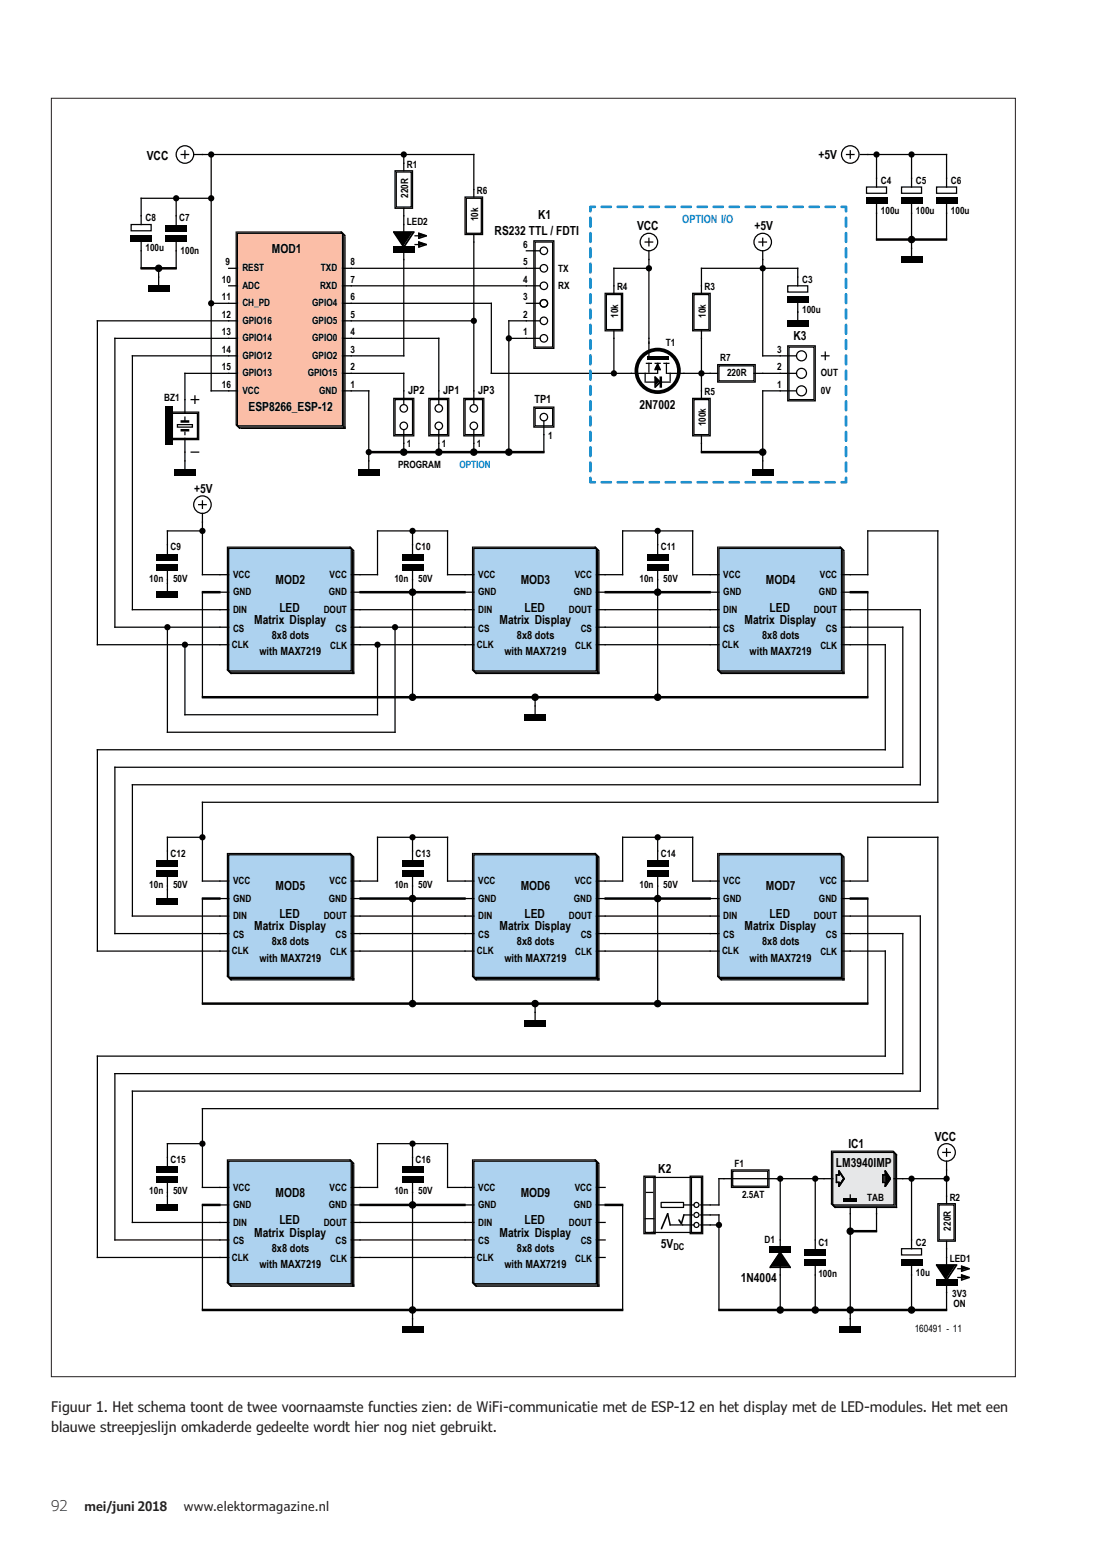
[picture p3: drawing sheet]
<svg xmlns="http://www.w3.org/2000/svg" width="210mm" height="297mm" viewBox="0 0 210 297" stroke-linecap="round" stroke-linejoin="round" font-family="sans-serif">
<defs><g id="words">
<text font-size="2.9" fill="#231f20" x="9.8" y="289.8">92</text>
<g font-size="2.8" fill="#231f20">
<text x="9.8" y="270.9">Figuur 1. Het schema toont de twee voornaamste functies zien: de WiFi-communicatie met de ESP-12 en het display met de LED-modules. Het met een</text>
<text x="9.8" y="274.8">blauwe streepjeslijn omkaderde gedeelte wordt hier nog niet gebruikt.</text>
</g>
<g font-size="2.5" fill="#231f20">
<text x="16.2" y="289.8">mei/juni 2018</text>
<text x="35.3" y="289.8">www.elektormagazine.nl</text>
</g>
<g font-size="2.4">
<text x="28.2" y="30.7">VCC</text>
<text x="157" y="30.5">+5V</text>
<text x="103.2" y="42">K1</text>
<text x="94.9" y="45.1">RS232 TTL / FDTI</text>
<text x="122.2" y="44.2">VCC</text>
<text x="144.7" y="44.2">+5V</text>
<text x="52.1" y="48.5">MOD1</text>
<text x="152.2" y="65.3">K3</text>
<text x="47.7" y="78.9">ESP8266_ESP-12</text>
<text x="122.7" y="78.5">2N7002</text>
<text x="37.3" y="94.5">+5V</text>
<text x="52.9" y="112">MOD2</text>
<text x="99.9" y="112">MOD3</text>
<text x="146.9" y="112">MOD4</text>
<text x="48.8" y="119.7">Matrix Display</text>
<text x="53.6" y="117.3">LED</text>
<text x="95.8" y="119.7">Matrix Display</text>
<text x="100.6" y="117.3">LED</text>
<text x="142.8" y="119.7">Matrix Display</text>
<text x="147.6" y="117.3">LED</text>
<text x="52.9" y="170.8">MOD5</text>
<text x="99.9" y="170.8">MOD6</text>
<text x="146.9" y="170.8">MOD7</text>
<text x="48.8" y="178.5">Matrix Display</text>
<text x="53.6" y="176.1">LED</text>
<text x="95.8" y="178.5">Matrix Display</text>
<text x="100.6" y="176.1">LED</text>
<text x="142.8" y="178.5">Matrix Display</text>
<text x="147.6" y="176.1">LED</text>
<text x="162.7" y="220.2">IC1</text>
<text x="179.3" y="218.8">VCC</text>
<text x="126.3" y="225">K2</text>
<text x="160.3" y="223.8">LM3940IMP</text>
<text x="52.9" y="229.6">MOD8</text>
<text x="99.9" y="229.6">MOD9</text>
<text x="48.8" y="237.3">Matrix Display</text>
<text x="53.6" y="234.9">LED</text>
<text x="95.8" y="237.3">Matrix Display</text>
<text x="100.6" y="234.9">LED</text>
<text x="126.7" y="239.4">5V</text>
<text x="142.1" y="245.9">1N4004</text>
</g>
<text font-size="2.2" fill="#008fd5" x="130.9" y="42.9">OPTION I/O</text>
<g font-size="2.2">
<text x="78.3" y="75.6">JP2</text>
<text x="85" y="75.6">JP1</text>
<text x="91.7" y="75.6">JP3</text>
<text x="102.5" y="77.3">TP1</text>
<text x="49.7" y="125.7">with MAX7219</text>
<text x="52.1" y="122.6">8x8 dots</text>
<text x="96.8" y="125.7">with MAX7219</text>
<text x="99.2" y="122.6">8x8 dots</text>
<text x="143.8" y="125.7">with MAX7219</text>
<text x="146.2" y="122.6">8x8 dots</text>
<text x="49.7" y="184.5">with MAX7219</text>
<text x="52.1" y="181.4">8x8 dots</text>
<text x="96.8" y="184.5">with MAX7219</text>
<text x="99.2" y="181.4">8x8 dots</text>
<text x="143.8" y="184.5">with MAX7219</text>
<text x="146.2" y="181.4">8x8 dots</text>
<text x="49.7" y="243.3">with MAX7219</text>
<text x="52.1" y="240.1">8x8 dots</text>
<text x="96.8" y="243.3">with MAX7219</text>
<text x="99.2" y="240.1">8x8 dots</text>
</g>
<g font-size="1.9">
<text x="78.1" y="32.2">R1</text>
<text x="169" y="35.3">C4</text>
<text x="175.7" y="35.3">C5</text>
<text x="182.4" y="35.3">C6</text>
<text x="78.3" y="37.9" transform="rotate(-90 78.3 37.9)">220R</text>
<text x="91.5" y="37.2">R6</text>
<text x="169" y="41">100u</text>
<text x="175.7" y="41">100u</text>
<text x="182.4" y="41">100u</text>
<text x="27.9" y="42.5">C8</text>
<text x="34.4" y="42.5">C7</text>
<text x="78.1" y="43.2">LED2</text>
<text x="91.7" y="42.5" transform="rotate(-90 91.7 42.5)">10k</text>
<text x="100.4" y="47.5">6</text>
<text x="27.9" y="48.2">100u</text>
<text x="34.6" y="48.7">100n</text>
<text x="43.3" y="50.9">9</text>
<text x="46.5" y="52.1">REST</text>
<text x="61.6" y="52.1">TXD</text>
<text x="67.3" y="50.9">8</text>
<text x="100.4" y="50.9">5</text>
<text x="107.1" y="52.2">TX</text>
<text x="42.5" y="54.2">10</text>
<text x="42.5" y="57.6">11</text>
<text x="46.5" y="58.8">CH_PD</text>
<text x="46.5" y="55.4">ADC</text>
<text x="59.9" y="58.8">GPIO4</text>
<text x="61.4" y="55.4">RXD</text>
<text x="67.3" y="54.2">7</text>
<text x="67.3" y="57.6">6</text>
<text x="100.4" y="57.6">3</text>
<text x="100.4" y="54.2">4</text>
<text x="107.1" y="55.5">RX</text>
<text x="118.4" y="55.7">R4</text>
<text x="135.1" y="55.7">R3</text>
<text x="153.9" y="54.2">C3</text>
<text x="153.9" y="60">100u</text>
<text x="42.5" y="60.9">12</text>
<text x="42.5" y="64.3">13</text>
<text x="46.5" y="62.1">GPIO16</text>
<text x="46.5" y="65.5">GPIO14</text>
<text x="59.9" y="65.5">GPIO0</text>
<text x="59.9" y="62.1">GPIO5</text>
<text x="67.3" y="64.3">4</text>
<text x="67.3" y="60.9">5</text>
<text x="100.4" y="64.3">1</text>
<text x="100.4" y="60.9">2</text>
<text x="118.6" y="60.9" transform="rotate(-90 118.6 60.9)">10k</text>
<text x="135.4" y="60.9" transform="rotate(-90 135.4 60.9)">10k</text>
<text x="42.5" y="67.7">14</text>
<text x="42.5" y="71">15</text>
<text x="46.5" y="68.9">GPIO12</text>
<text x="59.9" y="68.9">GPIO2</text>
<text x="67.3" y="71">2</text>
<text x="67.3" y="67.7">3</text>
<text x="127.7" y="66.5">T1</text>
<text x="138.1" y="69.3">R7</text>
<text x="149.1" y="71">2</text>
<text x="149.1" y="67.7">3</text>
<text x="31.5" y="77">BZ1</text>
<text x="42.5" y="74.4">16</text>
<text x="46.5" y="72.2">GPIO13</text>
<text x="46.5" y="75.6">VCC</text>
<text x="59" y="72.2">GPIO15</text>
<text x="61.2" y="75.6">GND</text>
<text x="67.3" y="74.4">1</text>
<text x="135.1" y="75.8">R5</text>
<text x="139.5" y="72.2">220R</text>
<text x="149.1" y="74.4">1</text>
<text x="157.5" y="75.6">0V</text>
<text x="157.5" y="72.2">OUT</text>
<text x="135.4" y="81.8" transform="rotate(-90 135.4 81.8)">100k</text>
<text x="76.4" y="89.7">PROGRAM</text>
<text x="78.1" y="85.7">1</text>
<text x="84.8" y="85.7">1</text>
<text x="91.5" y="85.7">1</text>
<text x="105.2" y="84.2">1</text>
<text x="32.7" y="105.6">C9</text>
<text x="79.7" y="105.6">C10</text>
<text x="126.7" y="105.6">C11</text>
<text x="28.6" y="111.6">10n</text>
<text x="33.2" y="111.6">50V</text>
<text x="44.7" y="110.8">VCC</text>
<text x="63.2" y="110.8">VCC</text>
<text x="75.7" y="111.6">10n</text>
<text x="80.2" y="111.6">50V</text>
<text x="91.7" y="110.8">VCC</text>
<text x="110.2" y="110.8">VCC</text>
<text x="122.7" y="111.6">10n</text>
<text x="127.2" y="111.6">50V</text>
<text x="138.7" y="110.8">VCC</text>
<text x="157.3" y="110.8">VCC</text>
<text x="44.7" y="117.6">DIN</text>
<text x="44.7" y="114.2">GND</text>
<text x="62.1" y="117.6">DOUT</text>
<text x="63.1" y="114.2">GND</text>
<text x="91.7" y="117.6">DIN</text>
<text x="91.7" y="114.2">GND</text>
<text x="109.1" y="117.6">DOUT</text>
<text x="110.1" y="114.2">GND</text>
<text x="138.7" y="117.6">DIN</text>
<text x="138.7" y="114.2">GND</text>
<text x="156.1" y="117.6">DOUT</text>
<text x="157.1" y="114.2">GND</text>
<text x="44.5" y="124.3">CLK</text>
<text x="44.7" y="121.2">CS</text>
<text x="63.3" y="124.5">CLK</text>
<text x="64.4" y="121.2">CS</text>
<text x="91.5" y="124.3">CLK</text>
<text x="91.7" y="121.2">CS</text>
<text x="110.3" y="124.5">CLK</text>
<text x="111.4" y="121.2">CS</text>
<text x="138.5" y="124.3">CLK</text>
<text x="138.7" y="121.2">CS</text>
<text x="157.3" y="124.5">CLK</text>
<text x="158.4" y="121.2">CS</text>
<text x="32.7" y="164.3">C12</text>
<text x="79.7" y="164.3">C13</text>
<text x="126.7" y="164.3">C14</text>
<text x="28.6" y="170.3">10n</text>
<text x="33.2" y="170.3">50V</text>
<text x="44.7" y="173">GND</text>
<text x="44.7" y="169.6">VCC</text>
<text x="63.1" y="173">GND</text>
<text x="63.2" y="169.6">VCC</text>
<text x="75.7" y="170.3">10n</text>
<text x="80.2" y="170.3">50V</text>
<text x="91.7" y="173">GND</text>
<text x="91.7" y="169.6">VCC</text>
<text x="110.1" y="173">GND</text>
<text x="110.2" y="169.6">VCC</text>
<text x="122.7" y="170.3">10n</text>
<text x="127.2" y="170.3">50V</text>
<text x="138.7" y="173">GND</text>
<text x="138.7" y="169.6">VCC</text>
<text x="157.1" y="173">GND</text>
<text x="157.3" y="169.6">VCC</text>
<text x="44.7" y="179.9">CS</text>
<text x="44.7" y="176.3">DIN</text>
<text x="62.1" y="176.3">DOUT</text>
<text x="64.4" y="179.9">CS</text>
<text x="91.7" y="176.3">DIN</text>
<text x="91.7" y="179.9">CS</text>
<text x="109.1" y="176.3">DOUT</text>
<text x="111.4" y="179.9">CS</text>
<text x="138.7" y="176.3">DIN</text>
<text x="138.7" y="179.9">CS</text>
<text x="156.1" y="176.3">DOUT</text>
<text x="158.4" y="179.9">CS</text>
<text x="44.5" y="183">CLK</text>
<text x="63.3" y="183.3">CLK</text>
<text x="91.5" y="183">CLK</text>
<text x="110.3" y="183.3">CLK</text>
<text x="138.5" y="183">CLK</text>
<text x="157.3" y="183.3">CLK</text>
<text x="32.7" y="223.1">C15</text>
<text x="79.7" y="223.1">C16</text>
<text x="140.9" y="223.8">F1</text>
<text x="28.6" y="229.1">10n</text>
<text x="33.2" y="229.1">50V</text>
<text x="44.7" y="231.7">GND</text>
<text x="44.7" y="228.4">VCC</text>
<text x="63.1" y="231.7">GND</text>
<text x="63.2" y="228.4">VCC</text>
<text x="75.7" y="229.1">10n</text>
<text x="80.2" y="229.1">50V</text>
<text x="91.7" y="231.7">GND</text>
<text x="91.7" y="228.4">VCC</text>
<text x="110.1" y="231.7">GND</text>
<text x="110.2" y="228.4">VCC</text>
<text x="142.3" y="229.8">2.5AT</text>
<text x="166.3" y="230.4">TAB</text>
<text x="182.2" y="230.3">R2</text>
<text x="44.7" y="238.7">CS</text>
<text x="44.7" y="235.1">DIN</text>
<text x="62.1" y="235.1">DOUT</text>
<text x="64.4" y="238.7">CS</text>
<text x="91.7" y="235.1">DIN</text>
<text x="91.7" y="238.7">CS</text>
<text x="109.1" y="235.1">DOUT</text>
<text x="111.4" y="238.7">CS</text>
<text x="146.7" y="238.5">D1</text>
<text x="157" y="238.9">C1</text>
<text x="175.7" y="238.9">C2</text>
<text x="182.4" y="236.1" transform="rotate(-90 182.4 236.1)">220R</text>
<text x="44.5" y="241.8">CLK</text>
<text x="63.3" y="242.1">CLK</text>
<text x="91.5" y="241.8">CLK</text>
<text x="110.3" y="242.1">CLK</text>
<text x="157" y="244.9">100n</text>
<text x="175.7" y="244.7">10u</text>
<text x="182.2" y="242.1">LED1</text>
<text x="182.6" y="248.8">3V3</text>
<text x="182.9" y="250.7">ON</text>
<text x="175.4" y="255.5">160491 - 11</text>
</g>
<text font-size="1.9" fill="#008fd5" x="88.1" y="89.7">OPTION</text>
<text font-size="1.8" x="129.2" y="239.7">DC</text>
</g></defs>
<g fill="#add2ef">
<path d="M43.9 105.2h23.5v23.5h-23.5z"/>
<path d="M90.9 105.2h23.5v23.5h-23.5z"/>
<path d="M137.9 105.2h23.5v23.5h-23.5z"/>
<path d="M43.9 164h23.5v23.5h-23.5z"/>
<path d="M90.9 164h23.5v23.5h-23.5z"/>
<path d="M137.9 164h23.5v23.5h-23.5z"/>
<path d="M43.9 222.8h23.5v23.5h-23.5z"/>
<path d="M90.9 222.8h23.5v23.5h-23.5z"/>
</g>
<path d="M45.5 44.8h20.2v36.9h-20.2z" fill="#fbbea7"/>
<path d="M159.7 221.1h11.8v10h-11.8z" fill="#e6e7e8"/>
<g fill="none" stroke="#000" stroke-width=".24">
<path d="M34.6 29.6h1.7M35.5 28.8v1.7M37 29.6h1.9M25.2 43.1h3.8v1.2h-3.8zM27.1 41.3v1.9M27.1 46.1v2.1M30.4 53v1.9M33.8 41.3v2.4M33.8 46.1v2.1M43.7 51.5h2M43.7 54.8h2M43.7 58.2h2"/>
<path d="M45.3 44.4v36.9M45.4 44.5h20.2M45.5 44.8h20.2v36.9h-20.2zM65.6 51.5h1.9M65.6 54.8h1.9M65.6 58.2h1.9M65.9 45.1v37.2M66.2 45.4v36.9M100.8 51.5h2.9M100.8 54.8h2.9M100.8 58.2h2.9M100.8 48.1h2.9"/>
<path d="M102.4 46.2h3.8v20.6h-3.8zM102.6 46.4h3.4v20.2h-3.4zM32.8 79.1h5.3v5.2h-5.3zM33.1 79.3h4.8v4.8h-4.8zM35.5 76.5v2.9M35.5 79.9v1M36.5 76.7h1.7M37.4 75.8v1.7M43.7 61.5h2M43.7 64.9h2M43.7 68.3h2M43.7 71.6h2"/>
<path d="M43.7 75h2M65.6 61.5h1.9M65.6 64.9h1.9M65.6 68.3h1.9M65.6 71.6h1.9M65.6 75h1.9M75.5 76.4h3.9v7.2h-3.9zM75.8 76.7h3.3v6.7h-3.3zM77.5 74.9v2.6M82.2 76.4h3.9v7.2h-3.9zM82.5 76.7h3.3v6.7h-3.3zM84.2 74.9v2.6"/>
<path d="M100.8 61.5h2.9M100.8 64.9h2.9M34 81.5h2.9v.4h-2.9zM34.8 80.7h1.4v.3h-1.4zM34.8 82.4h1.4v.3h-1.4zM35.5 82.8v.7M35.5 84v2.9M35.5 88.3v1.9M36.5 86.7h1.7M38 96.8h1.7M38.8 96v1.6M38.8 98.4v1.9"/>
<path d="M45.9 81.9h20.4M46.1 82.2h20.2M70.7 88.3v1.9M77.5 82.3v2.9M84.2 82.3v2.9M32.1 104.4v2.4M32.1 109.2v2.1M32.1 111.8v1.9M42.1 117h1.9M42.1 113.6h1.9M42.1 110.2h1.9M43.6 104.8v23.8"/>
<path d="M43.7 105h23.6M43.9 105.2h23.5v23.5h-23.5zM67.3 117h1.9M67.3 113.6h1.9M67.3 110.2h1.9M67.6 105.6v23.7M67.9 105.8v23.5M79.1 104.4v2.4M79.1 109.2v2.1M89.1 117h1.9M89.1 113.6h1.9M89.1 110.2h1.9"/>
<path d="M90.6 104.8v23.8M90.8 105h23.5M90.9 105.2h23.5v23.5h-23.5zM114.3 117h1.9M114.3 113.6h1.9M114.3 110.2h1.9M114.6 105.6v23.7M114.9 105.8v23.5M126.1 104.4v2.4M126.1 109.2v2.1M136.1 117h1.9M136.1 113.6h1.9"/>
<path d="M136.1 110.2h1.9M137.7 104.8v23.8M137.8 105h23.5M137.9 105.2h23.5v23.5h-23.5zM161.3 117h1.9M161.3 113.6h1.9M161.3 110.2h1.9M161.7 105.6v23.7M161.9 105.8v23.5M42.1 120.3h1.9M42.1 123.7h1.9M44 129h24"/>
<path d="M44.2 129.2h23.8M67.3 120.3h1.9M67.3 123.7h1.9M89.1 120.3h1.9M89.1 123.7h1.9M91 129h24M91.2 129.2h23.8M102.6 135.3v1.9M114.3 120.3h1.9M114.3 123.7h1.9M136.1 120.3h1.9M136.1 123.7h1.9"/>
<path d="M138 129h24M138.3 129.2h23.7M161.3 120.3h1.9M161.3 123.7h1.9M32.1 163.1v2.4M32.1 167.9v2.2M32.1 170.6v1.9M42.1 175.7h1.9M42.1 172.4h1.9M42.1 169h1.9M42.1 179.1h1.9M43.6 163.6v23.8"/>
<path d="M43.7 163.7h23.6M43.9 164h23.5v23.5h-23.5zM67.3 175.7h1.9M67.3 172.4h1.9M67.3 169h1.9M67.3 179.1h1.9M67.6 164.3v23.8M67.9 164.6v23.5M79.1 163.1v2.4M79.1 167.9v2.2M89.1 175.7h1.9M89.1 172.4h1.9"/>
<path d="M89.1 169h1.9M89.1 179.1h1.9M90.6 163.6v23.8M90.8 163.7h23.5M90.9 164h23.5v23.5h-23.5zM114.3 175.7h1.9M114.3 172.4h1.9M114.3 169h1.9M114.3 179.1h1.9M114.6 164.3v23.8M114.9 164.6v23.5M126.1 163.1v2.4"/>
<path d="M126.1 167.9v2.2M136.1 175.7h1.9M136.1 172.4h1.9M136.1 169h1.9M136.1 179.1h1.9M137.7 163.6v23.8M137.8 163.7h23.5M137.9 164h23.5v23.5h-23.5zM161.3 175.7h1.9M161.3 172.4h1.9M161.3 169h1.9M161.3 179.1h1.9"/>
<path d="M161.7 164.3v23.8M161.9 164.6v23.5M42.1 182.4h1.9M44 187.7h24M44.2 188h23.8M67.3 182.4h1.9M89.1 182.4h1.9M91 187.7h24M91.2 188h23.8M102.6 194.1v1.9M114.3 182.4h1.9M136.1 182.4h1.9"/>
<path d="M138 187.7h24M138.3 188h23.7M161.3 182.4h1.9M32.1 221.9v2.4M32.1 226.7v2.2M32.1 229.3v2M42.1 234.5h1.9M42.1 231.1h1.9M42.1 227.8h1.9M42.1 237.9h1.9M43.6 222.4v23.7M43.7 222.5h23.6"/>
<path d="M43.9 222.8h23.5v23.5h-23.5zM67.3 234.5h1.9M67.3 231.1h1.9M67.3 227.8h1.9M67.3 237.9h1.9M67.6 223.1v23.8M67.9 223.4v23.5M79.1 221.9v2.4M79.1 226.7v2.2M89.1 234.5h1.9M89.1 231.1h1.9M89.1 227.8h1.9"/>
<path d="M89.1 237.9h1.9M90.6 222.4v23.7M90.8 222.5h23.5M90.9 222.8h23.5v23.5h-23.5zM114.3 234.5h1.9M114.3 231.1h1.9M114.3 227.8h1.9M114.3 237.9h1.9M114.6 223.1v23.8M114.9 223.4v23.5M123.6 233.8h1.9M123.7 225.9h1.7v10.5h-1.7z"/>
<path d="M123.9 228.7h1.4M132.6 225.9h1.9v10.5h-1.9zM42.1 241.2h1.9M44 246.5h24M44.2 246.7h23.8M67.3 241.2h1.9M79.1 252.9v1.9M89.1 241.2h1.9M91 246.5h24M91.2 246.7h23.8M114.3 241.2h1.9"/>
<circle cx="35.5" cy="29.6" r="1.68"/>
<circle cx="104.3" cy="48.1" r=".72"/>
<circle cx="104.3" cy="58.2" r=".72"/>
<circle cx="104.3" cy="54.8" r=".72"/>
<circle cx="104.3" cy="51.5" r=".72"/>
<circle cx="77.5" cy="78.3" r=".72"/>
<circle cx="84.2" cy="78.3" r=".72"/>
<circle cx="104.3" cy="64.9" r=".72"/>
<circle cx="104.3" cy="61.5" r=".72"/>
<circle cx="38.8" cy="96.8" r="1.68"/>
<circle cx="77.5" cy="81.7" r=".72"/>
<circle cx="84.2" cy="81.7" r=".72"/>
</g>
<g fill="#000">
<path d="M25 45.1h4.1v1.2h-4.1zM28.4 54.7h4.1v1.2h-4.1zM31.8 43.2h4v1.2h-4zM31.8 45.1h4v1.2h-4zM65.3 44.4h.3l.7 .7v.3h-.2l-.8-.8zM31.8 78h1.4v7.4h-1.4zM33.4 90h4.1v1.2h-4.1zM45.2 81.3h.2l.7 .8v.2h-.2l-.7-.7zM68.7 90h4.1v1.2h-4.1zM30.1 106.3h4.1v1.2h-4.1zM30.1 108.2h4.1v1.2h-4.1zM30.1 113.5h4.1v1.2h-4.1z"/>
<path d="M67 104.8h.3l.7 .8v.2h-.3l-.7-.7zM77.1 106.3h4.1v1.2h-4.1zM77.1 108.2h4.1v1.2h-4.1zM114 104.8h.3l.7 .8v.2h-.2l-.8-.7zM124.1 106.3h4.1v1.2h-4.1zM124.1 108.2h4.1v1.2h-4.1zM161.1 104.8h.2l.7 .8v.2h-.2l-.7-.7zM43.5 128.4h.2l.8 .7v.2h-.3l-.7-.7zM90.5 128.4h.3l.7 .7v.2h-.3l-.7-.7zM100.6 137h4.1v1.2h-4.1zM137.5 128.4h.3l.7 .7v.2h-.2l-.8-.7zM30.1 165.1h4.1v1.2h-4.1z"/>
<path d="M30.1 167h4.1v1.2h-4.1zM30.1 172.3h4.1v1.2h-4.1zM67 163.6h.3l.7 .7v.3h-.3l-.7-.7zM77.1 165.1h4.1v1.2h-4.1zM77.1 167h4.1v1.2h-4.1zM114 163.6h.3l.7 .7v.3h-.2l-.8-.7zM124.1 165.1h4.1v1.2h-4.1zM124.1 167h4.1v1.2h-4.1zM161.1 163.6h.2l.7 .7v.3h-.2l-.7-.7zM43.5 187.1h.2l.8 .7v.3h-.3l-.7-.7zM90.5 187.1h.3l.7 .7v.3h-.3l-.7-.7zM100.6 195.8h4.1v1.2h-4.1z"/>
<path d="M137.5 187.1h.3l.7 .7v.3h-.2l-.8-.7zM30.1 223.8h4.1v1.2h-4.1zM30.1 225.7h4.1v1.2h-4.1zM30.1 231h4.1v1.2h-4.1zM67 222.4h.3l.7 .7v.3h-.3l-.7-.8zM77.1 223.8h4.1v1.2h-4.1zM77.1 225.7h4.1v1.2h-4.1zM114 222.4h.3l.7 .7v.3h-.2l-.8-.8zM43.5 245.9h.2l.8 .7v.3h-.3l-.7-.8zM77.1 254.5h4.1v1.2h-4.1zM90.5 245.9h.3l.7 .7v.3h-.3l-.7-.8z"/>
</g>
<circle cx="133.6" cy="235" r=".48" fill="#fff"/>
<g fill="none" stroke="#000" stroke-width=".24">
<path d="M125.1 225.9h7.6"/>
<circle cx="133.6" cy="235" r=".48"/>
</g>
<circle cx="133.6" cy="231.1" r=".48" fill="#fff"/>
<g fill="none" stroke="#000" stroke-width=".24">
<path d="M123.5 225.6h2.2v11.1h-2.2zM124.8 236.4h7.7M126.8 230.7h4.3v.9h-4.3zM128.4 235h4.8M131 231.1h2.2M132.4 225.6h2.4v11.1h-2.4zM134.2 231.1h2.1M134.2 235h2.1"/>
<circle cx="133.6" cy="231.1" r=".48"/>
</g>
<path d="M127.9 232.7h.3l.5 2.4h-.3zM127.9 232.7h.3v.2l-1.2 2.9h-.3z" fill="#000"/>
<circle cx="133.6" cy="233.1" r=".48" fill="#fff"/>
<g fill="none" stroke="#000" stroke-width=".24">
<path d="M27 38h13.6M27.1 37.9v3.6M33.8 37.9v3.6M38.7 29.6h52.3M40.5 29.5v45.6M75.8 32.8h3.3v7.2h-3.3zM76 33h2.9v6.7h-2.9zM77.5 29.5v3.4M77.5 39.8v5.1M89.2 37.8h3.4v7.2h-3.4zM89.4 38h2.9v6.8h-2.9zM90.9 29.5v8.4"/>
<path d="M162.3 29.6h1.6M163.1 28.8v1.7M164.9 29.6h16.8M166.2 35.9h3.8v1.2h-3.8zM168.1 29.5v6.5M168.1 38.9v7.2M172.9 35.9h3.9v1.2h-3.9zM174.8 29.5v6.5M174.8 38.9v10.5M179.6 35.9h3.9v1.2h-3.9zM181.6 29.5v6.5M181.6 38.9v7.2"/>
<path d="M27.1 48v3.6M30.4 51.3v2M33.8 48v3.6M40.4 58.2h3.6M67.3 51.5h33.8M67.3 54.8h33.8M67.3 58.2h27.1M75.4 44.5h4.1M77.5 48v20.4M79.5 45.2h1.7M79.5 46.9h1.9M80.3 44.6v1.2"/>
<path d="M80.3 46.3v1.2M90.9 44.9v32.6M94.2 58.1v13.6M116.1 56.3h3.3v7.2h-3.3zM116.3 56.5h2.9v6.7h-2.9zM117.6 51.5h7M117.8 51.3v5.1M123.6 46.4h1.7M124.5 45.6v1.7M124.5 48v20.6M132.9 56.3h3.3v7.2h-3.3zM133.1 56.5h2.9v6.7h-2.9z"/>
<path d="M134.4 51.5h18.7M134.5 51.3v5.1M145.5 46.4h1.6M146.3 45.6v1.7M146.3 48v20.4M151.1 54.8h3.8v1.2h-3.8zM153 51.3v3.6M153 57.8v3.9M18.6 61.5h25.4M18.7 61.4v62.4M21.9 64.9h22.1M22 64.8v55.6"/>
<path d="M25.3 68.3h18.7M25.4 68.1v49M35.4 71.6h8.6M35.5 71.5v5.3M40.4 75h3.6M67.3 71.6h10.3M67.3 75h3.6M67.3 68.3h10.3M67.3 64.9h17M67.3 61.5h23.7M70.7 74.9v13.6M77.5 71.5v3.6"/>
<path d="M84.2 64.8v10.3M89 76.4h3.8v7.2h-3.8zM89.2 76.7h3.4v6.7h-3.4zM94.1 71.6h31.9M97.5 64.9h3.6M97.5 61.5h3.6M97.6 61.4v25.5M102.4 78.1h3.8v3.8h-3.8zM102.6 78.3h3.4v3.4h-3.4zM117.8 63.3v8.4M123.7 71.5v1.9M123.9 69.7h1.2"/>
<path d="M123.9 73.3h1.9M124.5 69.6v1.9M125.5 69.7h1.2M125.5 70.9h1.2M125.7 72.2v2.2M126.1 69.6v2.1M126.5 73.3h2.2M126.6 72.3h.3v2h-.3zM127.2 69.7h1.2M127.8 69.6v2.1M127.9 71.6h9.9M128.5 71.5v1.7"/>
<path d="M132.9 76.4h3.3v7.2h-3.3zM133.1 76.7h2.9v6.7h-2.9zM134.5 63.3v13.2M137.7 69.9h7.2v3.4h-7.2zM137.9 70.2h6.7v2.9h-6.7zM144.5 71.6h8.4M146.2 75h6.7M146.2 68.3h6.7M146.3 74.9v15.3M151.1 66.3h5.3v10.6h-5.3zM151.3 66.6h4.8v10.1h-4.8zM157.5 68.3h1.6"/>
<path d="M158.3 67.4v1.7M35.5 86.6v1.9M77.5 84.9v2M84.2 84.9v2M90.9 82.3v4.6M104.3 80.6v6.3M134.5 83.5v3.4M25.3 117h17M32 101.8h6.9M32.1 101.7v2.9M32.1 111.1v.9M38.7 110.2h3.6"/>
<path d="M38.8 100v10.4M38.8 113.5v20.4M68.9 110.2h3.6M68.9 117h20.4M72.3 101.8h13.7M72.4 101.7v8.7M79.1 101.7v2.9M79.1 111.1v22.8M85.7 110.2h3.6M85.8 101.7v8.7M116 110.2h3.6M116 117h20.3"/>
<path d="M119.3 101.8h13.7M119.4 101.7v8.7M126.1 101.7v2.9M126.1 111.1v22.8M132.7 110.2h3.6M132.9 101.7v8.7M163 110.2h3.6M163 117h13.6M166.3 101.8h13.7M166.4 101.7v8.7M166.4 113.5v20.4M176.5 116.8v33.9"/>
<path d="M179.9 101.7v52.3M18.6 123.7h23.7M21.9 120.3h20.4M32.1 120.2v20.4M35.4 137.1h37.1M35.5 123.6v13.6M68.9 120.3h20.4M68.9 123.7h20.4M72.4 123.6v13.6M75.8 120.2v20.4M102.6 133.6v2M116 120.3h20.3"/>
<path d="M116 123.7h20.3M163 120.3h10.3M163 123.7h6.9M169.8 123.6v20.3M173.2 120.2v27.1M18.6 143.8h151.3M18.7 143.7v38.9M21.9 147.2h151.4M22 147.1v32.1M25.3 150.5h151.3M25.4 150.4v25.5M32 140.5h43.9"/>
<path d="M38.7 153.9h141.3M38.8 153.8v15.3M21.9 179.1h20.4M25.3 175.7h17M32 160.6h6.9M32.1 160.5v2.9M32.1 169.9v.9M38.7 169h3.6M38.8 172.3v20.3M68.9 169h3.6M68.9 175.7h20.4M68.9 179.1h20.4"/>
<path d="M72.3 160.6h13.7M72.4 160.5v8.6M79.1 160.5v2.9M79.1 169.9v22.7M85.7 169h3.6M85.8 160.5v8.6M116 169h3.6M116 175.7h20.3M116 179.1h20.3M119.3 160.6h13.7M119.4 160.5v8.6M126.1 160.5v2.9"/>
<path d="M126.1 169.9v22.7M132.7 169h3.6M132.9 160.5v8.6M163 169h3.6M163 175.7h13.6M163 179.1h10.3M166.3 160.6h13.7M166.4 160.5v8.6M166.4 172.3v20.3M173.2 179v27.1M176.5 175.6v33.8M179.9 160.5v52.3"/>
<path d="M18.6 182.4h23.7M68.9 182.4h20.4M102.6 192.4v1.9M116 182.4h20.3M163 182.4h6.9M169.8 182.3v20.4M18.6 202.6h151.3M18.7 202.5v38.8M21.9 206h151.4M22 205.8v32.2M25.3 209.3h151.3M25.4 209.2v25.4"/>
<path d="M32 219.4h6.9M32.1 219.3v2.9M38.7 212.7h141.3M38.8 212.6v15.3M72.3 219.4h13.7M72.4 219.3v8.6M79.1 219.3v2.9M85.8 219.3v8.6M21.9 237.9h20.4M25.3 234.5h17M32.1 228.6v1M38.7 227.8h3.6"/>
<path d="M38.8 231v20.4M68.9 227.8h3.6M68.9 234.5h20.4M68.9 237.9h20.4M79.1 228.6v24.5M85.7 227.8h3.6M119.4 231v20.4M131.1 233.1h1.9M136.1 231.1h1.9M136.1 235h1.9M137.8 226.1h22.1M137.9 226v5.3"/>
<path d="M137.9 232.9v18.5M138 233.1h-3.8M140.3 224.4h7.2v3.4h-7.2zM140.5 224.7h6.8v2.8h-6.8zM149.7 226v13.4M156.4 226v14.1M159.5 220.7v10.3M159.6 220.8h11.5M159.7 221.1h11.8v10h-11.8zM159.9 231.4h11.9M160.1 231.6h12M160.3 226.8h.8"/>
<path d="M160.3 225.4h.8M160.5 225.3v1.6M160.9 224.5v1M160.9 226.7v1M161.9 226v.2M163.1 229.1v1.2M163.1 231.5v23.3M168.1 231.5v4.8M169.2 226.8h.7M169.2 225.4h.7M169.3 225.3v1.6M169.6 225.5v1.2"/>
<path d="M169.8 224.5v3.2M170 225v2.2M170.3 225.7v.8M170.8 226v.2M171.4 226.1h10.3M171.7 221.2v10.1M172 221.4v10.3M172.9 239.5h3.9v1.2h-3.9zM174.8 226v13.7M179.9 230.9h3.3v7.2h-3.3zM180.1 231.1h2.9v6.8h-2.9zM180.7 221.1h1.7"/>
<path d="M181.6 220.2v1.7M181.6 222.6v8.4M181.6 238v5M18.6 241.2h23.7M68.9 241.2h20.4M147.6 243.1h4.1M149.7 242.8v8.6M156.4 242.5v8.9M174.8 242.5v8.9M179.5 242.7h4.1M181.6 246.1v5.3M183.6 243.4h1.7"/>
<path d="M183.6 245.1h1.9M184.4 242.8v1.2M184.4 244.5v1.2"/>
<circle cx="163.1" cy="29.6" r="1.68"/>
<circle cx="124.5" cy="46.4" r="1.68"/>
<circle cx="146.3" cy="46.4" r="1.68"/>
<circle cx="90.9" cy="78.3" r=".72"/>
<circle cx="153.7" cy="75" r=".96"/>
<circle cx="153.7" cy="68.3" r=".96"/>
<circle cx="153.7" cy="71.6" r=".96"/>
<circle cx="90.9" cy="81.7" r=".72"/>
<circle cx="104.3" cy="80" r=".72"/>
<circle cx="133.6" cy="233.1" r=".48"/>
<circle cx="181.6" cy="221.1" r="1.68"/>
</g>
<g fill="#000">
<path d="M166.1 37.9h4.1v1.2h-4.1zM172.8 37.9h4.1v1.2h-4.1zM179.5 37.9h4.1v1.2h-4.1zM75.4 44.4h.3l1.9 2.9v.2h-.3l-1.9-2.9zM75.4 47.3h4.1v1.2h-4.1zM79.2 44.4h.3v.2l-1.9 2.9h-.3v-.2zM80.2 44.6l1.7 .5v.3l-1.7-.5zM80.2 46.3l1.7 .5v.2l-1.7-.4zM80.2 45.6l1.7-.5v.3l-1.5 .4h-.2zM80.2 47.3l1.7-.5v.2l-1.5 .5h-.2zM151 56.9h4.1v1.2h-4.1zM172.8 49.2h4.1v1.2h-4.1z"/>
<path d="M124.1 68.4h4.1v.7h-4.1zM125.5 72.2h.3l.9 1v.2h-.2l-1-.9zM126 69.8h.3l.4 1.2h-.2zM126 69.8h.3v.3l-.5 .9h-.3zM126.5 73.2h.2v.2l-.9 1h-.3v-.3zM151 61.4h4.1v1.2h-4.1zM144.3 90h4v1.2h-4zM130.1 233.9h.2l.5 .7v.3h-.2l-.5-.8zM131.1 232.9h.2v.3l-.5 1.7h-.2zM159.4 230.8h.2l.7 .7v.2h-.2l-.7-.7zM160.8 224.5h.3l.9 1.5v.2h-.2l-1-1.4zM161.8 226h.2v.2l-.9 1.5h-.3v-.3z"/>
<path d="M161.8 229.8h2.6v.7h-2.6zM169.7 224.5h.2l1 1.5v.2h-.3l-.9-1.4zM169.9 225.3h.3l.4 .7v.2h-.2l-.5-.7zM170.4 226h.2v.2l-.4 .7h-.3v-.2zM170.6 226h.3v.2l-1 1.5h-.2v-.3zM171.1 220.7h.3l.7 .7v.3h-.3l-.7-.7zM147.6 239.2h4.1v1.2h-4.1zM149.5 240.1h.3v.3l-1.9 2.9h-.3v-.3zM149.5 240.1h.3l1.9 2.9v.3h-.2l-2-2.9zM154.3 239.7h4.1v1.2h-4.1zM154.3 241.6h4.1v1.2h-4.1zM161.1 254.5h4v1.2h-4z"/>
<path d="M172.8 241.6h4.1v1.2h-4.1zM179.5 242.5h.3l1.9 2.9v.3h-.3l-1.9-2.9zM179.5 245.4h4.1v1.2h-4.1zM183.4 242.5h.2v.3l-1.9 2.9h-.3v-.3zM184.3 242.8l1.7 .5v.2l-1.7-.5zM184.3 244.5l1.7 .4v.3l-1.7-.5zM184.3 243.7l1.7-.4v.2l-1.4 .5h-.3zM184.3 245.4l1.7-.5v.3l-1.4 .5h-.3z"/>
</g>
<g fill="#000">
<path d="M75.4 44.4h3.8l-1.9 2.9zM80.2 44.6l1.4 .5-1.4 .5zM80.2 46.3l1.4 .5-1.4 .5zM126 69.8l.5 1h-1zM125.5 72.2l1 1-1 .9zM149.5 240.1l2 2.9h-3.9zM179.5 242.5h3.9l-2 2.9zM184.3 242.8l1.5 .5-1.5 .4zM184.3 244.5l1.5 .4-1.5 .5z"/>
<path d="M160.8 224.5l1 1.5-1 1.4v-.7h-.5v-1.4h.5v-.8l1 1.5-1 1.4v-.7h-.5v-1.4h.5z" fill-rule="evenodd"/>
<circle cx="33.8" cy="38" r=".6"/>
<circle cx="40.5" cy="29.6" r=".6"/>
<circle cx="40.5" cy="38" r=".6"/>
<circle cx="77.5" cy="29.6" r=".6"/>
<circle cx="168.1" cy="29.6" r=".6"/>
<circle cx="174.8" cy="29.6" r=".6"/>
<circle cx="40.5" cy="58.2" r=".6"/>
<circle cx="124.5" cy="51.5" r=".6"/>
<circle cx="146.3" cy="51.5" r=".6"/>
<circle cx="90.9" cy="61.5" r=".6"/>
<circle cx="97.6" cy="64.9" r=".6"/>
<circle cx="117.8" cy="71.6" r=".6"/>
<circle cx="134.5" cy="71.6" r=".6"/>
<circle cx="70.7" cy="86.7" r=".6"/>
<circle cx="38.8" cy="101.8" r=".6"/>
<circle cx="79.1" cy="101.8" r=".6"/>
<circle cx="126.1" cy="101.8" r=".6"/>
<circle cx="32.1" cy="120.3" r=".6"/>
<circle cx="35.5" cy="123.7" r=".6"/>
<circle cx="72.4" cy="123.7" r=".6"/>
<circle cx="75.8" cy="120.3" r=".6"/>
<circle cx="38.8" cy="160.6" r=".6"/>
<circle cx="79.1" cy="160.6" r=".6"/>
<circle cx="126.1" cy="160.6" r=".6"/>
<circle cx="38.8" cy="219.4" r=".6"/>
<circle cx="79.1" cy="219.4" r=".6"/>
<circle cx="137.9" cy="235" r=".6"/>
<circle cx="149.7" cy="226.1" r=".6"/>
<circle cx="156.4" cy="226.1" r=".6"/>
<circle cx="174.8" cy="226.1" r=".6"/>
<circle cx="181.6" cy="226.1" r=".6"/>
</g>
<circle cx="126.1" cy="71.1" r="4.1" fill="none" stroke="#000" stroke-width=".72" stroke-linecap="butt"/>
<g fill="none" stroke="#000" stroke-width=".48">
<path d="M27 51.5h6.9M168 46h13.7M70.6 86.7h33.8M134.4 86.7h12M38.7 113.6h3.6M68.9 113.6h20.4M116 113.6h20.3M163 113.6h3.6M38.7 133.8h127.9M38.7 172.4h3.6M68.9 172.4h20.4M116 172.4h20.3"/>
<path d="M163 172.4h3.6M38.7 192.5h127.9M38.7 231.1h3.6M68.9 231.1h20.4M116 231.1h3.6M163 236.2h5.2M38.7 251.3h80.9M137.8 251.3h43.9"/>
</g>
<g fill="#000" stroke="#000" stroke-width=".24">
<circle cx="30.4" cy="51.5" r=".6"/>
<circle cx="174.8" cy="46" r=".6"/>
<circle cx="77.5" cy="86.7" r=".6"/>
<circle cx="84.2" cy="86.7" r=".6"/>
<circle cx="90.9" cy="86.7" r=".6"/>
<circle cx="97.6" cy="86.7" r=".6"/>
<circle cx="146.3" cy="86.7" r=".6"/>
<circle cx="79.1" cy="113.6" r=".6"/>
<circle cx="126.1" cy="113.6" r=".6"/>
<circle cx="79.1" cy="133.8" r=".6"/>
<circle cx="102.6" cy="133.8" r=".6"/>
<circle cx="126.1" cy="133.8" r=".6"/>
<circle cx="79.1" cy="172.4" r=".6"/>
<circle cx="126.1" cy="172.4" r=".6"/>
<circle cx="79.1" cy="192.5" r=".6"/>
<circle cx="102.6" cy="192.5" r=".6"/>
<circle cx="126.1" cy="192.5" r=".6"/>
<circle cx="79.1" cy="231.1" r=".6"/>
<circle cx="163.1" cy="236.2" r=".6"/>
<circle cx="79.1" cy="251.3" r=".6"/>
<circle cx="149.7" cy="251.3" r=".6"/>
<circle cx="156.4" cy="251.3" r=".6"/>
<circle cx="163.1" cy="251.3" r=".6"/>
<circle cx="174.8" cy="251.3" r=".6"/>
</g>
<path d="M114.1 39.7h-.9v.8M161.4 39.7h.9v.8M113.2 91.7v.8h.9M162.3 91.7v.8h-.9" fill="none" stroke="#0e88c9" stroke-width=".51"/>
<path d="M115.4 39.7h45.4M160.1 92.5h-45.3" fill="none" stroke="#0e88c9" stroke-width=".51" stroke-dasharray="1.8 1.3"/>
<path d="M162.3 41.8v49.2M113.2 90.4v-49.2" fill="none" stroke="#0e88c9" stroke-width=".51" stroke-dasharray="1.7 1.3"/>
<path d="M9.9 18.9h184.9v245.2h-184.9z" fill="none" stroke="#231f20" stroke-width=".19"/>
<use href="#words"/>
</svg>
